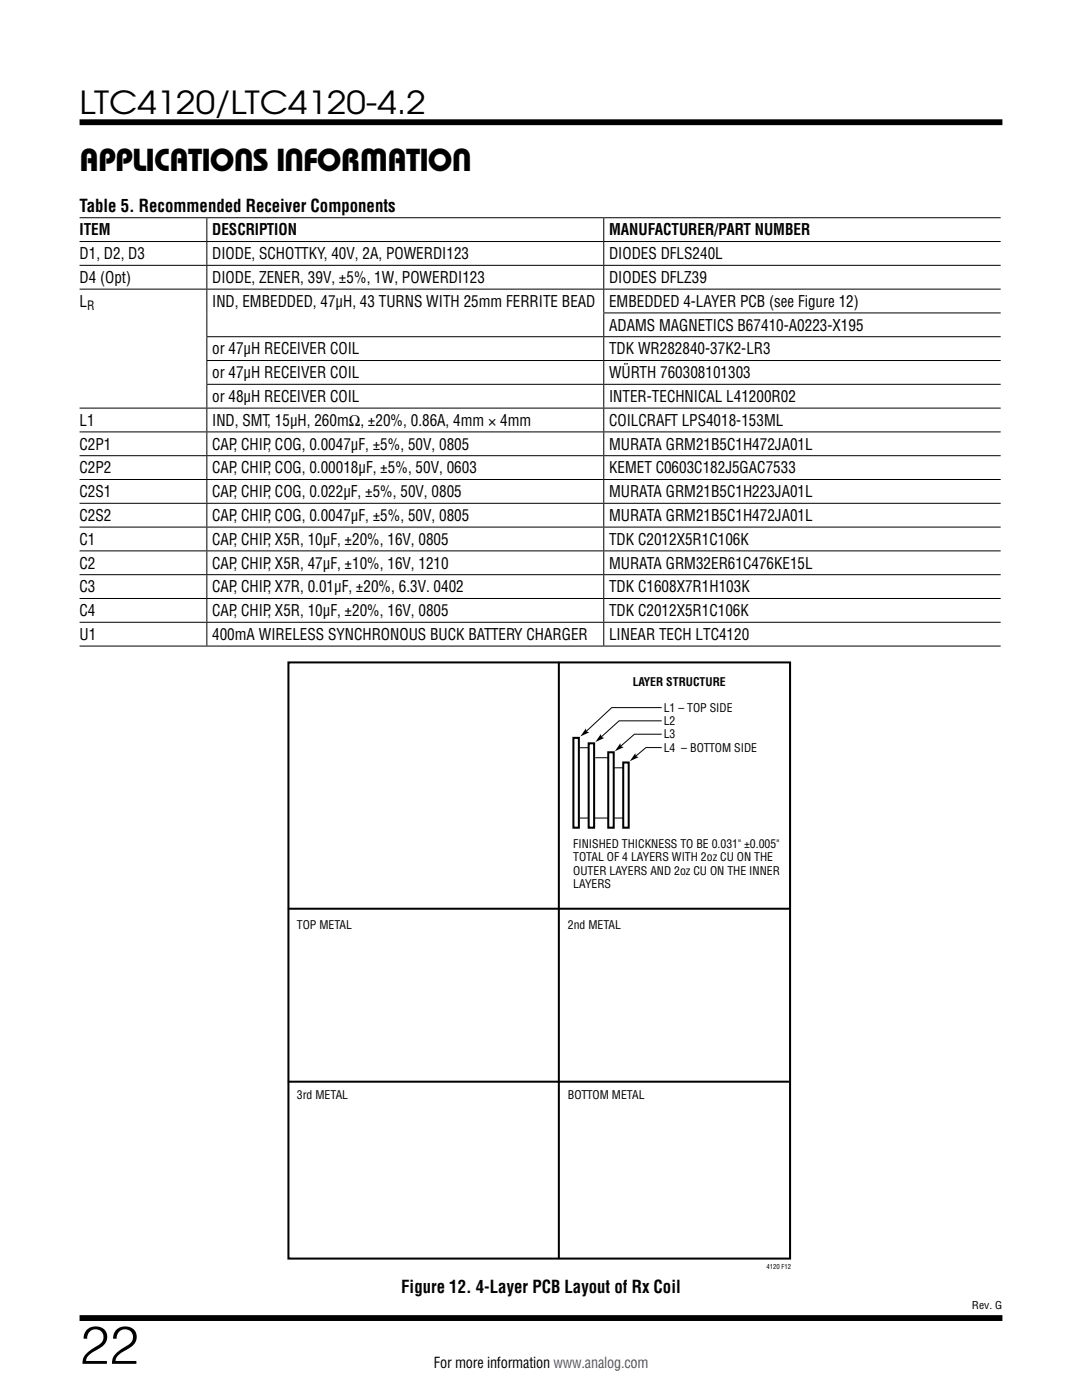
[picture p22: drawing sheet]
<svg xmlns="http://www.w3.org/2000/svg" width="216mm" height="279mm" viewBox="0 0 216 279" stroke-linecap="round" stroke-linejoin="round" font-family="sans-serif">
<defs><g id="words">
<text font-size="10.6" x="15.9" y="272.2">22</text>
<g font-size="6.3">
<text x="15.9" y="22.8">LTC4120/LTC4120-4.2</text>
<text x="15.9" y="34.1">APPLICATIONS INFORMATION</text>
</g>
<g font-size="3.5">
<text x="15.9" y="42.2">Table 5. Recommended Receiver Components</text>
<text x="80.1" y="258">Figure 12. 4-Layer PCB Layout of Rx Coil</text>
</g>
<g font-size="3.2">
<text x="15.9" y="47">ITEM</text>
<text x="42.3" y="47">DESCRIPTION</text>
<text x="121.5" y="47">MANUFACTURER/PART NUMBER</text>
<text x="15.9" y="51.7">D1, D2, D3</text>
<text x="42.3" y="51.7">DIODE, SCHOTTKY, 40V, 2A, POWERDI123</text>
<text x="121.5" y="51.7">DIODES DFLS240L</text>
<text x="15.9" y="56.5">D4 (Opt)</text>
<text x="42.3" y="56.5">DIODE, ZENER, 39V, ±5%, 1W, POWERDI123</text>
<text x="121.5" y="56.5">DIODES DFLZ39</text>
<text x="15.9" y="61.2">L</text>
<text x="42.3" y="61.2">IND, EMBEDDED, 47µH, 43 TURNS WITH 25mm FERRITE BEAD</text>
<text x="121.5" y="61.2">EMBEDDED 4-LAYER PCB (see Figure 12)</text>
<text x="121.5" y="66">ADAMS MAGNETICS B67410-A0223-X195</text>
<text x="42.3" y="70.7">or 47µH RECEIVER COIL</text>
<text x="121.5" y="70.7">TDK WR282840-37K2-LR3</text>
<text x="42.3" y="75.5">or 47µH RECEIVER COIL</text>
<text x="121.5" y="75.5">WÜRTH 760308101303</text>
<text x="42.3" y="80.2">or 48µH RECEIVER COIL</text>
<text x="121.5" y="80.2">INTER-TECHNICAL L41200R02</text>
<text x="15.9" y="85">L1</text>
<text x="15.9" y="89.7">C2P1</text>
<text x="42.3" y="85">IND, SMT, 15µH, 260mΩ, ±20%, 0.86A, 4mm × 4mm</text>
<text x="42.3" y="89.7">CAP, CHIP, COG, 0.0047µF, ±5%, 50V, 0805</text>
<text x="121.5" y="85">COILCRAFT LPS4018-153ML</text>
<text x="121.5" y="89.7">MURATA GRM21B5C1H472JA01L</text>
<text x="15.9" y="94.5">C2P2</text>
<text x="42.3" y="94.5">CAP, CHIP, COG, 0.00018µF, ±5%, 50V, 0603</text>
<text x="121.5" y="94.5">KEMET C0603C182J5GAC7533</text>
<text x="15.9" y="99.2">C2S1</text>
<text x="42.3" y="99.2">CAP, CHIP, COG, 0.022µF, ±5%, 50V, 0805</text>
<text x="121.5" y="99.2">MURATA GRM21B5C1H223JA01L</text>
<text x="15.9" y="104">C2S2</text>
<text x="42.3" y="104">CAP, CHIP, COG, 0.0047µF, ±5%, 50V, 0805</text>
<text x="121.5" y="104">MURATA GRM21B5C1H472JA01L</text>
<text x="15.9" y="108.7">C1</text>
<text x="15.9" y="113.5">C2</text>
<text x="42.3" y="108.7">CAP, CHIP, X5R, 10µF, ±20%, 16V, 0805</text>
<text x="42.3" y="113.5">CAP, CHIP, X5R, 47µF, ±10%, 16V, 1210</text>
<text x="121.5" y="108.7">TDK C2012X5R1C106K</text>
<text x="121.5" y="113.5">MURATA GRM32ER61C476KE15L</text>
<text x="15.9" y="118.2">C3</text>
<text x="42.3" y="118.2">CAP, CHIP, X7R, 0.01µF, ±20%, 6.3V. 0402</text>
<text x="121.5" y="118.2">TDK C1608X7R1H103K</text>
<text x="15.9" y="123">C4</text>
<text x="42.3" y="123">CAP, CHIP, X5R, 10µF, ±20%, 16V, 0805</text>
<text x="121.5" y="123">TDK C2012X5R1C106K</text>
<text x="15.9" y="127.7">U1</text>
<text x="42.3" y="127.7">400mA WIRELESS SYNCHRONOUS BUCK BATTERY CHARGER</text>
<text x="121.5" y="127.7">LINEAR TECH LTC4120</text>
</g>
<text font-size="3" x="86.6" y="273.1">For more information www.analog.com</text>
<text font-size="2.5" x="17.4" y="61.9">R</text>
<g font-size="2.3">
<text x="126.2" y="137">LAYER STRUCTURE</text>
<text x="132.4" y="142">L1 – TOP SIDE</text>
<text x="132.4" y="144.7">L2</text>
<text x="132.4" y="147.4">L3</text>
<text x="132.4" y="150">L4 – BOTTOM SIDE</text>
<text x="114.4" y="169.2">FINISHED THICKNESS TO BE 0.031&quot; ±0.005&quot;</text>
<text x="114.4" y="171.9">TOTAL OF 4 LAYERS WITH 2oz CU ON THE</text>
<text x="114.4" y="174.6">OUTER LAYERS AND 2oz CU ON THE INNER</text>
<text x="114.4" y="177.3">LAYERS</text>
<text x="59.2" y="185.4">TOP METAL</text>
<text x="113.3" y="185.4">2nd METAL</text>
<text x="59.2" y="219.3">3rd METAL</text>
<text x="113.3" y="219.3">BOTTOM METAL</text>
</g>
<text font-size="2.1" x="193.9" y="261.2">Rev. G</text>
<text font-size="1.3" x="152.9" y="253.3">4120 F12</text>
</g></defs>
<path d="M15.9 24.4h184.1M15.9 263h184.1" fill="none" stroke="#000" stroke-width="1.2" stroke-linecap="butt"/>
<g fill="none" stroke="#000" stroke-width=".2">
<path d="M15.9 48.2h183.8M15.9 53h183.8M15.9 57.7h183.8M15.9 43.5h183.8M41.3 43.5v4.6M41.3 48.3v4.6M41.3 53v4.6M41.3 57.8v9.3M120.5 43.5v4.6M120.5 48.3v4.6M120.5 53v4.6M120.5 57.8v4.6"/>
<path d="M41.2 67.2h158.5M41.2 71.9h158.5M41.2 76.7h158.5M41.3 67.3v4.6M41.3 72v4.6M41.3 76.8v4.6M120.4 62.5h79.3M120.5 62.5v4.6M120.5 67.3v4.6M120.5 72v4.6M120.5 76.8v4.6M15.9 81.4h183.8"/>
<path d="M15.9 86.2h183.8M15.9 90.9h183.8M15.9 95.7h183.8M41.3 81.5v4.6M41.3 86.3v4.6M41.3 91v4.6M41.3 95.8v4.6M120.5 81.5v4.6M120.5 86.3v4.6M120.5 91v4.6M120.5 95.8v4.6M15.9 100.4h183.8"/>
<path d="M15.9 105.2h183.8M15.9 109.9h183.8M15.9 114.7h183.8M15.9 119.4h183.8M41.3 100.5v4.6M41.3 105.3v4.6M41.3 110v4.6M41.3 114.8v4.6M41.3 119.5v4.6M120.5 100.5v4.6M120.5 105.3v4.6M120.5 110v4.6"/>
<path d="M120.5 114.8v4.6M120.5 119.5v4.6M15.9 124.2h183.8M15.9 128.9h183.8M41.3 124.3v4.5M120.5 124.3v4.5M115.7 149.2h1.7M118.8 151.2h2.6M122.6 153.2h1.7M132 146.5h-5.4l-2.9 2.6M132 141.2h-9.9l-5.3 4.9M132 149.2h-3.1l-2.2 1.9"/>
<path d="M132 143.9h-8.5l-3.7 3.3M115.7 163.3h1.7M118.7 163.3h2.6M122.6 163.3h1.7"/>
</g>
<path d="M57.6 132.2h100v119h-100zM111.5 132.1v119.2M114.4 147.3h1.1v17.9h-1.1zM117.5 148.3h1v16.9h-1zM121.4 150.1h1.1v15.1h-1.1zM124.4 152.2h1v13h-1zM57.4 181.4h100.1M57.4 215.9h100" fill="none" stroke="#000" stroke-width=".4"/>
<path d="M116.9 145.4l.1 .6 .6 .2-1.8 .8zM119.9 146.5l.1 .6 .6 .2-1.8 .8zM123.8 148.3l.1 .6 .5 .2-1.7 .8zM126.8 150.3l.1 .6 .5 .2-1.7 .8z" fill="#000"/>
<use href="#words"/>
</svg>
